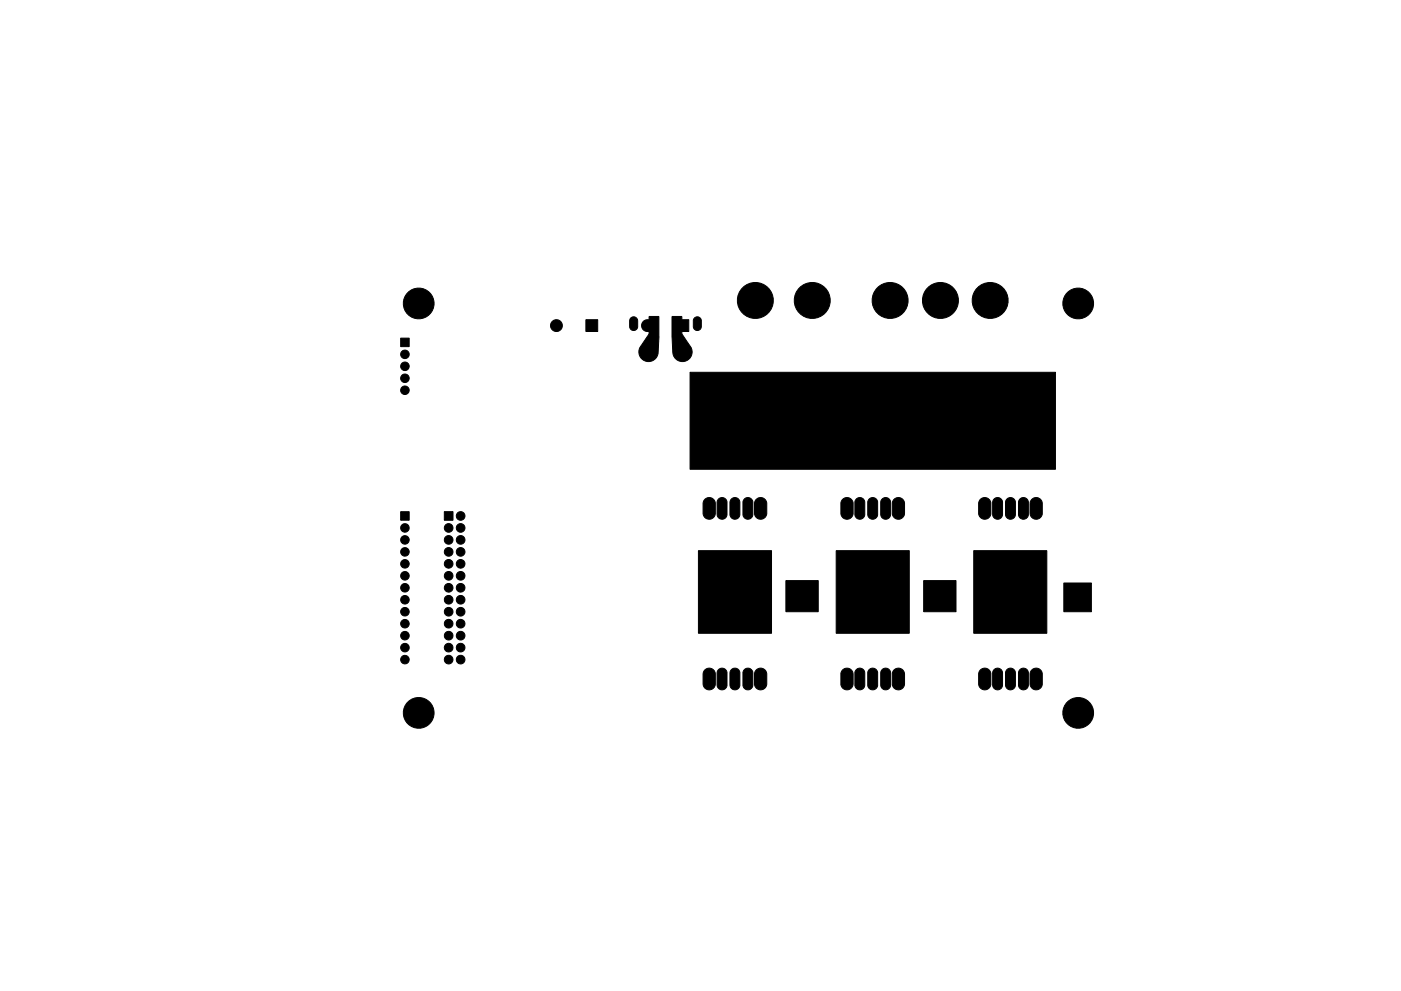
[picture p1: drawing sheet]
<svg xmlns="http://www.w3.org/2000/svg" width="297mm" height="210mm" viewBox="0 0 297 210" stroke-linecap="round" stroke-linejoin="round" font-family="sans-serif">
<g fill="#000" stroke="#000" stroke-width=".21">
<path d="M85 71.7h1.8v1.8h-1.8zM124.2 67.8h2.5v2.5h-2.5zM133.7 67.5l.1-.1a.85 .85 0 0 1 .9-.1 .85 .85 0 0 1 .5 .7v1.3a.85 .85 0 0 1-.9 .8 .85 .85 0 0 1-.8-.8v-1.4zM136.3 68.3a1.46 1.46 0 0 1 1.3-.5l.1-.7 2 .1-.2 7.5a2.05 2.05 0 0 1-2.5 2 2.05 2.05 0 0 1-1.3-3l1.9-2.8v-.5a1.35 1.35 0 0 1-1.3-.7 1.35 1.35 0 0 1 0-1.4zM142.5 67.2l2-.1 .1 .7h1.4v2.5h-1.3l-.1 .5 1.6 2.5a2.05 2.05 0 0 1-.7 3.3 2.05 2.05 0 0 1-2.9-1.8zM147.2 67.5l.1-.1a.85 .85 0 0 1 .9-.1 .85 .85 0 0 1 .5 .7v1.3a.85 .85 0 0 1-.9 .8 .85 .85 0 0 1-.8-.8v-1.4zM148.1 80.8h15.5v17.5h-15.5zM177.3 80.8h15.5v17.5h-15.5zM206.5 80.8h15.5v17.5h-15.5zM146.3 79h77.5v20.6h-77.5zM85 108.6h1.8v1.8h-1.8zM94.2 108.6h1.8v1.8h-1.8z"/>
<path d="M149.4 105.9a1.3 1.3 0 0 1 1.4-.3 1.3 1.3 0 0 1 .9 1.2v2.1a1.3 1.3 0 0 1-1.3 1.3 1.3 1.3 0 0 1-1.3-1.3v-2.3zM152.3 105.9a1.05 1.05 0 0 1 1.2-.3 1.05 1.05 0 0 1 .6 1v2.6a1.05 1.05 0 0 1-1 1 1.05 1.05 0 0 1-1.1-1v-2.6zM155.1 105.9a1.05 1.05 0 0 1 1.1-.3 1.05 1.05 0 0 1 .7 1v2.6a1.05 1.05 0 0 1-1.1 1 1.05 1.05 0 0 1-1-1v-2.6zM157.8 105.9a1.05 1.05 0 0 1 1.1-.3 1.05 1.05 0 0 1 .7 1v2.6a1.05 1.05 0 0 1-1 1 1.05 1.05 0 0 1-1.1-1v-2.6zM160.3 105.9a1.3 1.3 0 0 1 1.4-.3 1.3 1.3 0 0 1 .9 1.2v2.1a1.3 1.3 0 0 1-1.3 1.3 1.3 1.3 0 0 1-1.3-1.3v-2.3zM178.7 105.9a1.3 1.3 0 0 1 1.3-.3 1.3 1.3 0 0 1 .9 1.2v2.1a1.3 1.3 0 0 1-1.3 1.3 1.3 1.3 0 0 1-1.3-1.3v-2.3zM181.6 105.9a1.05 1.05 0 0 1 1.1-.3 1.05 1.05 0 0 1 .6 1v2.6a1.05 1.05 0 0 1-1 1 1.05 1.05 0 0 1-1.1-1v-2.6zM184.3 105.9a1.05 1.05 0 0 1 1.1-.3 1.05 1.05 0 0 1 .7 1v2.6a1.05 1.05 0 0 1-1.1 1 1.05 1.05 0 0 1-1-1v-2.6zM187 105.9a1.05 1.05 0 0 1 1.2-.3 1.05 1.05 0 0 1 .6 1v2.6a1.05 1.05 0 0 1-1 1 1.05 1.05 0 0 1-1.1-1v-2.6zM189.6 105.9a1.3 1.3 0 0 1 1.3-.3 1.3 1.3 0 0 1 .9 1.2v2.1a1.3 1.3 0 0 1-1.3 1.3 1.3 1.3 0 0 1-1.3-1.3v-2.3zM207.9 105.9a1.3 1.3 0 0 1 1.4-.3 1.3 1.3 0 0 1 .8 1.2v2.1a1.3 1.3 0 0 1-1.3 1.3 1.3 1.3 0 0 1-1.3-1.3v-2.3zM210.8 105.9a1.05 1.05 0 0 1 1.1-.3 1.05 1.05 0 0 1 .7 1v2.6a1.05 1.05 0 0 1-1.1 1 1.05 1.05 0 0 1-1-1v-2.6z"/>
<path d="M213.5 105.9a1.05 1.05 0 0 1 1.1-.3 1.05 1.05 0 0 1 .7 1v2.6a1.05 1.05 0 0 1-1.1 1 1.05 1.05 0 0 1-1-1v-2.6zM216.2 105.9a1.05 1.05 0 0 1 1.2-.3 1.05 1.05 0 0 1 .6 1v2.6a1.05 1.05 0 0 1-1 1 1.05 1.05 0 0 1-1.1-1v-2.6zM218.8 105.9a1.3 1.3 0 0 1 1.4-.3 1.3 1.3 0 0 1 .8 1.2v2.1a1.3 1.3 0 0 1-1.3 1.3 1.3 1.3 0 0 1-1.3-1.3v-2.3zM148.1 116.8h15.5v17.6h-15.5zM166.6 123.2h6.9v6.6h-6.9zM177.3 116.8h15.5v17.6h-15.5zM195.8 123.2h6.9v6.6h-6.9zM206.5 116.8h15.4v17.6h-15.4zM225.6 123.7h5.8v6.1h-5.8zM149.4 142.1a1.3 1.3 0 0 1 1.4-.3 1.3 1.3 0 0 1 .9 1.2v2.1a1.3 1.3 0 0 1-1.3 1.3 1.3 1.3 0 0 1-1.3-1.3v-2.3zM152.3 142.1a1.05 1.05 0 0 1 1.2-.3 1.05 1.05 0 0 1 .6 1v2.6a1.05 1.05 0 0 1-1 1 1.05 1.05 0 0 1-1.1-1v-2.6zM155.1 142.1a1.05 1.05 0 0 1 1.1-.3 1.05 1.05 0 0 1 .7 1v2.6a1.05 1.05 0 0 1-1.1 1 1.05 1.05 0 0 1-1-1v-2.6z"/>
<path d="M157.8 142.1a1.05 1.05 0 0 1 1.1-.3 1.05 1.05 0 0 1 .7 1v2.6a1.05 1.05 0 0 1-1 1 1.05 1.05 0 0 1-1.1-1v-2.6zM160.3 142.1a1.3 1.3 0 0 1 1.4-.3 1.3 1.3 0 0 1 .9 1.2v2.1a1.3 1.3 0 0 1-1.3 1.3 1.3 1.3 0 0 1-1.3-1.3v-2.3zM178.7 142.1a1.3 1.3 0 0 1 1.3-.3 1.3 1.3 0 0 1 .9 1.2v2.1a1.3 1.3 0 0 1-1.3 1.3 1.3 1.3 0 0 1-1.3-1.3v-2.3zM181.6 142.1a1.05 1.05 0 0 1 1.1-.3 1.05 1.05 0 0 1 .6 1v2.6a1.05 1.05 0 0 1-1 1 1.05 1.05 0 0 1-1.1-1v-2.6zM184.3 142.1a1.05 1.05 0 0 1 1.1-.3 1.05 1.05 0 0 1 .7 1v2.6a1.05 1.05 0 0 1-1.1 1 1.05 1.05 0 0 1-1-1v-2.6zM187 142.1a1.05 1.05 0 0 1 1.2-.3 1.05 1.05 0 0 1 .6 1v2.6a1.05 1.05 0 0 1-1 1 1.05 1.05 0 0 1-1.1-1v-2.6zM189.6 142.1a1.3 1.3 0 0 1 1.3-.3 1.3 1.3 0 0 1 .9 1.2v2.1a1.3 1.3 0 0 1-1.3 1.3 1.3 1.3 0 0 1-1.3-1.3v-2.3zM207.9 142.1a1.3 1.3 0 0 1 1.4-.3 1.3 1.3 0 0 1 .8 1.2v2.1a1.3 1.3 0 0 1-1.3 1.3 1.3 1.3 0 0 1-1.3-1.3v-2.3zM210.8 142.1a1.05 1.05 0 0 1 1.1-.3 1.05 1.05 0 0 1 .7 1v2.6a1.05 1.05 0 0 1-1.1 1 1.05 1.05 0 0 1-1-1v-2.6zM213.5 142.1a1.05 1.05 0 0 1 1.1-.3 1.05 1.05 0 0 1 .7 1v2.6a1.05 1.05 0 0 1-1.1 1 1.05 1.05 0 0 1-1-1v-2.6zM216.2 142.1a1.05 1.05 0 0 1 1.2-.3 1.05 1.05 0 0 1 .6 1v2.6a1.05 1.05 0 0 1-1 1 1.05 1.05 0 0 1-1.1-1v-2.6zM218.8 142.1a1.3 1.3 0 0 1 1.4-.3 1.3 1.3 0 0 1 .8 1.2v2.1a1.3 1.3 0 0 1-1.3 1.3 1.3 1.3 0 0 1-1.3-1.3v-2.3z"/>
<circle cx="85.9" cy="77.7" r=".9"/>
<circle cx="85.9" cy="75.2" r=".9"/>
<circle cx="88.8" cy="64.4" r="3.3"/>
<circle cx="118" cy="69.1" r="1.26"/>
<circle cx="160.1" cy="63.7" r="3.8"/>
<circle cx="172.2" cy="63.7" r="3.8"/>
<circle cx="188.7" cy="63.7" r="3.8"/>
<circle cx="199.4" cy="63.7" r="3.8"/>
<circle cx="209.9" cy="63.7" r="3.8"/>
<circle cx="228.6" cy="64.4" r="3.3"/>
<circle cx="85.9" cy="82.8" r=".9"/>
<circle cx="85.9" cy="80.3" r=".9"/>
<circle cx="85.9" cy="114.5" r=".9"/>
<circle cx="85.9" cy="119.6" r=".9"/>
<circle cx="85.9" cy="112" r=".9"/>
<circle cx="85.9" cy="117.1" r=".9"/>
<circle cx="95.1" cy="112" r=".92"/>
<circle cx="95.1" cy="119.6" r=".92"/>
<circle cx="95.1" cy="117.1" r=".92"/>
<circle cx="95.1" cy="114.5" r=".92"/>
<circle cx="97.7" cy="119.6" r=".92"/>
<circle cx="97.7" cy="109.5" r=".92"/>
<circle cx="97.7" cy="112" r=".92"/>
<circle cx="97.7" cy="114.5" r=".92"/>
<circle cx="97.7" cy="117.1" r=".92"/>
<circle cx="85.9" cy="127.2" r=".9"/>
<circle cx="85.9" cy="124.7" r=".9"/>
<circle cx="85.9" cy="122.2" r=".9"/>
<circle cx="85.9" cy="139.9" r=".9"/>
<circle cx="85.9" cy="134.9" r=".9"/>
<circle cx="85.9" cy="137.4" r=".9"/>
<circle cx="85.9" cy="132.3" r=".9"/>
<circle cx="85.9" cy="129.8" r=".9"/>
<circle cx="95.1" cy="139.9" r=".92"/>
<circle cx="95.1" cy="124.7" r=".92"/>
<circle cx="95.1" cy="122.2" r=".92"/>
<circle cx="95.1" cy="134.9" r=".92"/>
<circle cx="95.1" cy="129.8" r=".92"/>
<circle cx="95.1" cy="137.4" r=".92"/>
<circle cx="95.1" cy="132.3" r=".92"/>
<circle cx="95.1" cy="127.2" r=".92"/>
<circle cx="97.7" cy="139.9" r=".92"/>
<circle cx="97.7" cy="137.4" r=".92"/>
<circle cx="97.7" cy="124.7" r=".92"/>
<circle cx="97.7" cy="127.2" r=".92"/>
<circle cx="97.7" cy="122.2" r=".92"/>
<circle cx="97.7" cy="134.9" r=".92"/>
<circle cx="97.7" cy="129.8" r=".92"/>
<circle cx="97.7" cy="132.3" r=".92"/>
<circle cx="155.8" cy="122.9" r="1.86"/>
<circle cx="185" cy="122.9" r="1.86"/>
<circle cx="214.2" cy="122.9" r="1.86"/>
<circle cx="88.8" cy="151.3" r="3.3"/>
<circle cx="228.6" cy="151.3" r="3.3"/>
</g>
</svg>
